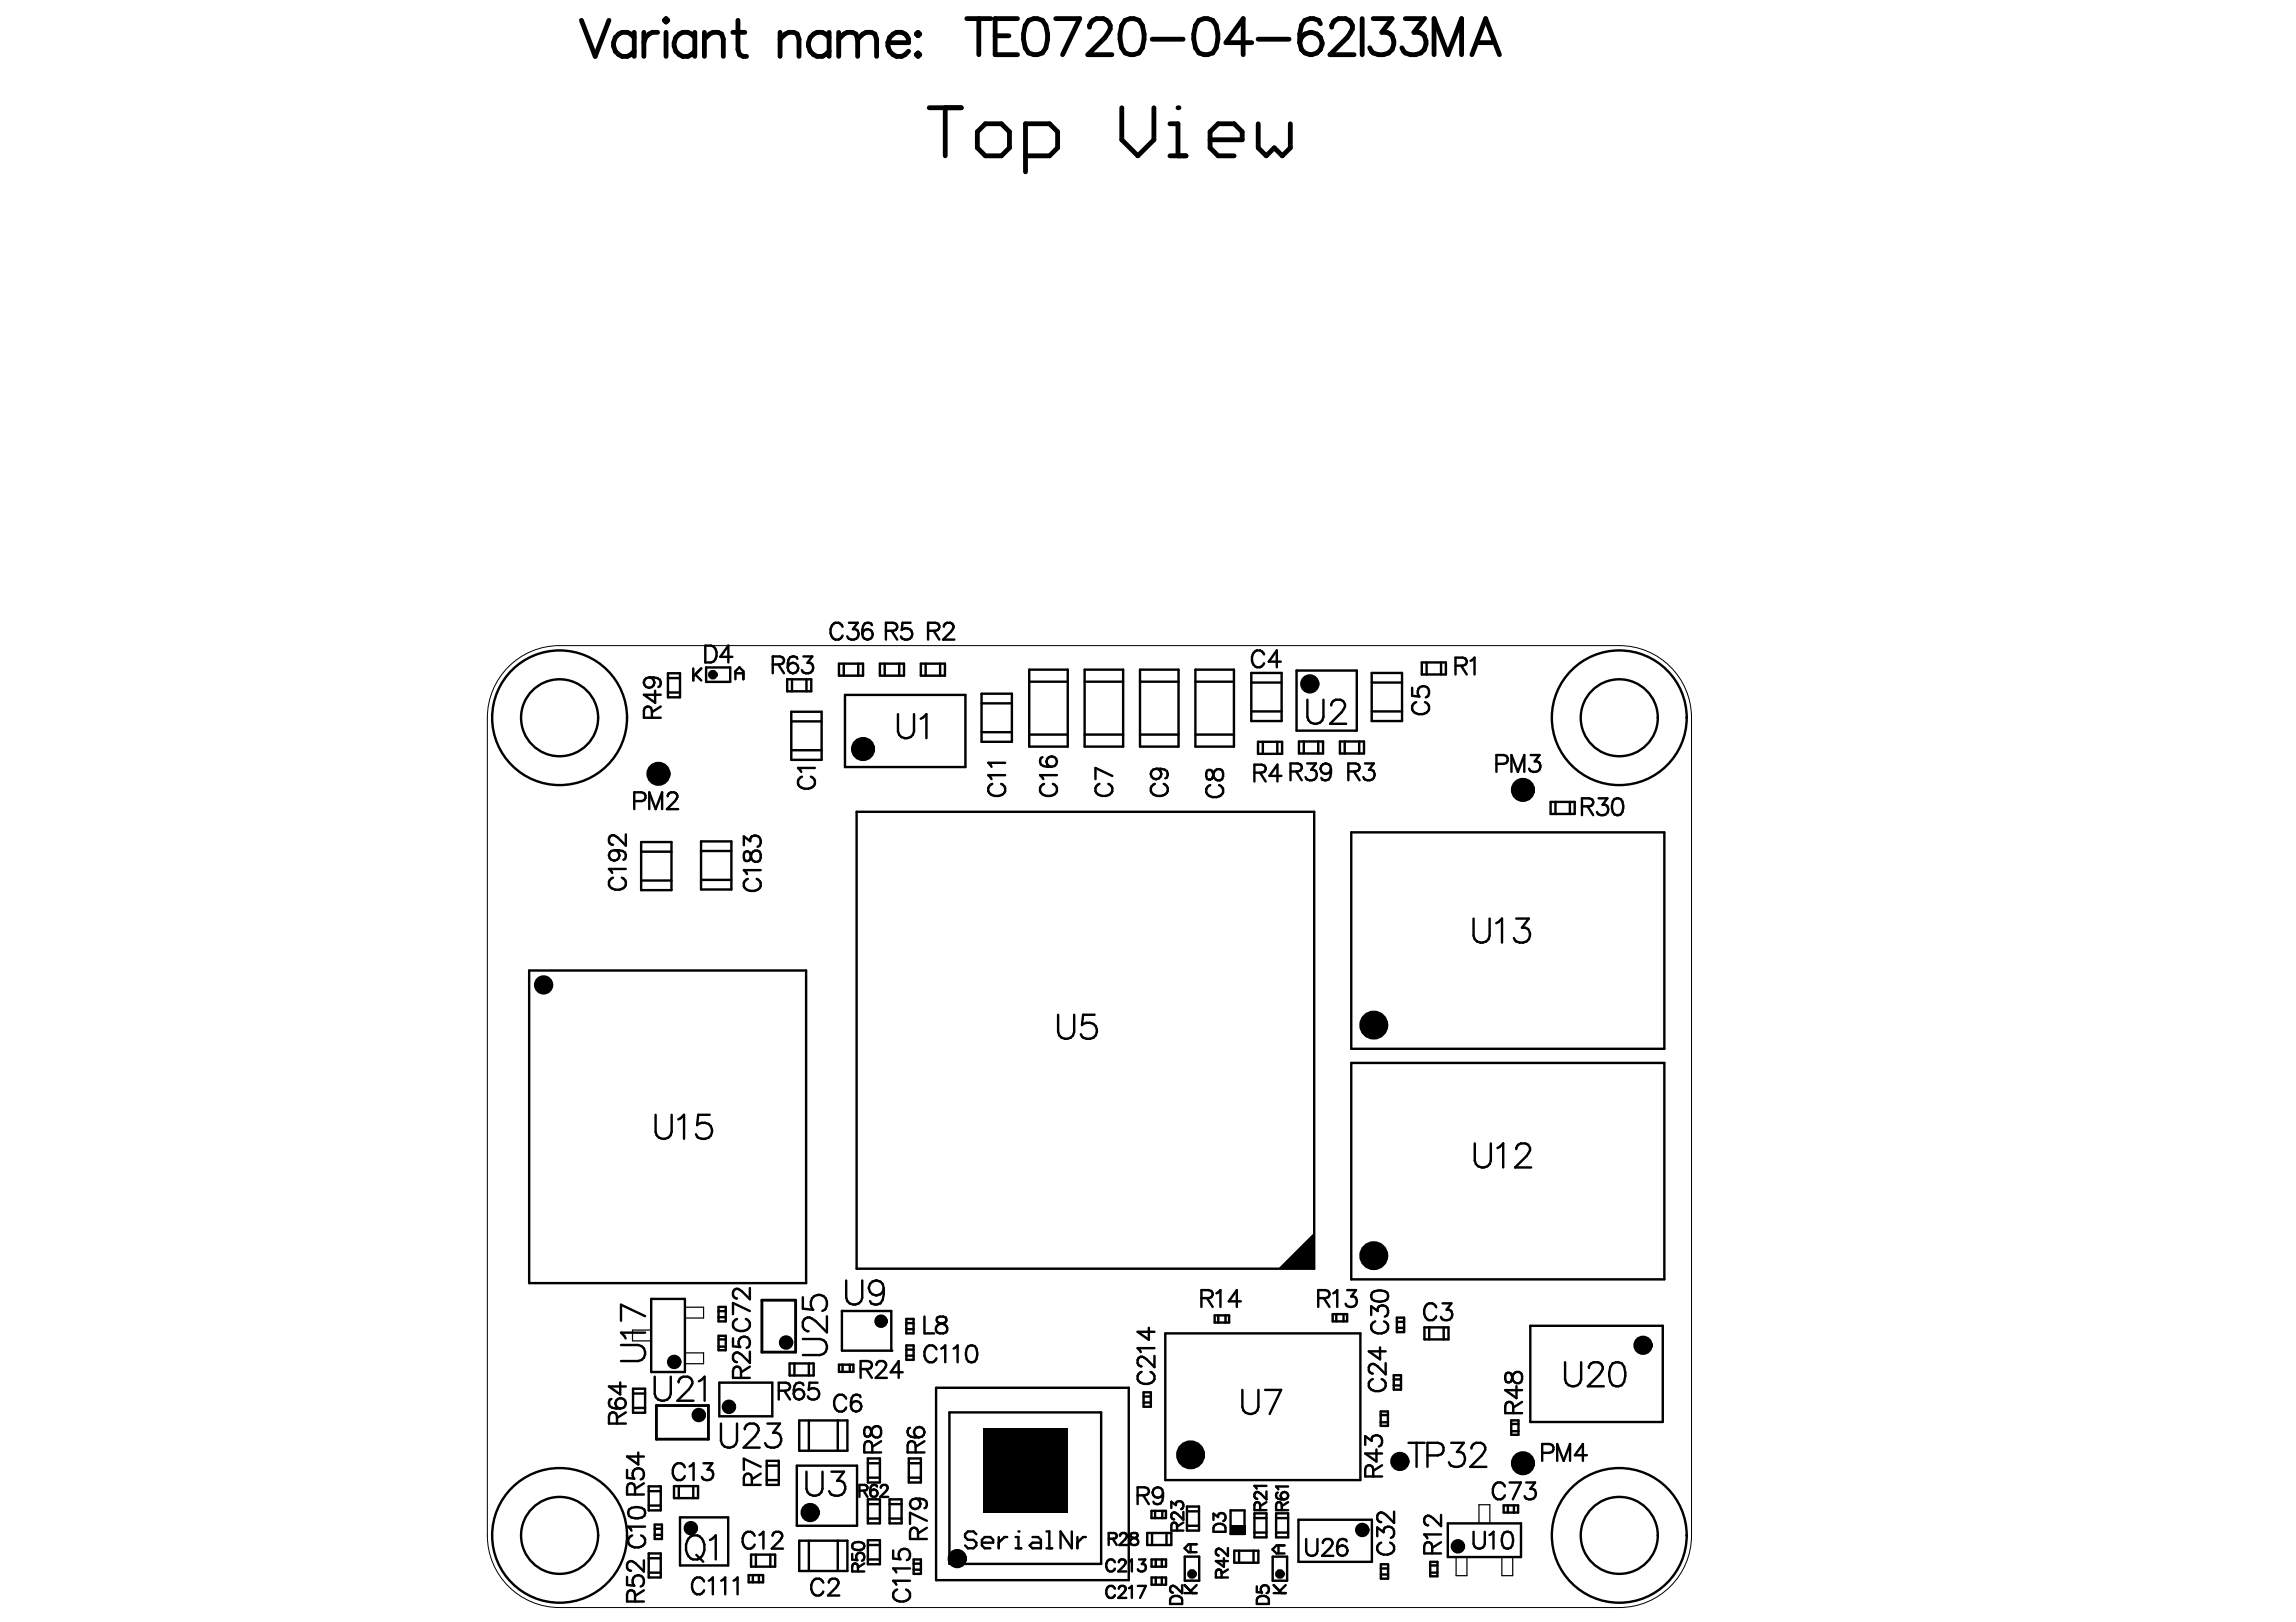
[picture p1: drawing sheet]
<svg xmlns="http://www.w3.org/2000/svg" width="297mm" height="210mm" viewBox="0 0 297 210" stroke-linecap="round" stroke-linejoin="round" font-family="sans-serif">
<g fill="#000">
<path d="M165.3 164.2l4.7-4.7v4.7zM127.2 184.8h10.9v10.9h-10.9z"/>
<circle cx="152.4" cy="13.9" r=".31"/>
<circle cx="108.9" cy="169.7" r=".16"/>
<circle cx="115.3" cy="174.8" r=".16"/>
<circle cx="131.8" cy="198.2" r=".16"/>
</g>
<g fill="none" stroke="#000" stroke-width=".31">
<path d="M84 87.7l1.1 .1a.63 .63 0 0 1 .4 .5 .63 .63 0 0 1-.3 .6M84.3 92.9v-.9l-.1-.4a.51 .51 0 0 0-.8 0l-.1 .4v.9h2.2M84.8 89.4v1.5l-1.5-1h2.2M85.5 91.4l-1.2 .8M86.4 87.1h1.6v3.1h-1.6zM86.4 87.8h1.6M86.4 89.6h1.6M89.7 86.5v1.6M89.9 87.3l.8 .8M90.7 86.5l-1 1M91.2 83.5h.8a1.16 1.16 0 0 1 .7 1.1 1.16 1.16 0 0 1-.7 1.1h-.8zM91.4 86.4h3.1v1.8h-3.1z"/>
<path d="M94.7 85h-1.5l1-1.5v2.2M95.1 87.1h1.1M95.1 87.9v-1l.6-.5 .5 .5v1M100 86h.9l.3-.1a.5 .5 0 0 0 0-.8l-.3-.2h-.9v2.2M100.7 86l.7 1.1M101.8 87.9h3.2v1.6h-3.2zM102.4 92.1h3.9v6.2h-3.9zM102.4 97.1h3.9M102.4 93.4h3.9M102.5 87.9v1.6M103.2 85.3a.64 .64 0 0 0-1-.2l-.2 .3-.1 1M103.9 84.9h1.2l-.6 .9a.7 .7 0 0 1 .7 .8 .7 .7 0 0 1-.9 .5l-.4-.1-.2-.3"/>
<path d="M104.3 87.9v1.6M105.4 99.4h-2.2l.5 .5M108.5 85.9h3.2v1.5h-3.2zM109 81.1a.8 .8 0 0 0-.9-.5 .8 .8 0 0 0-.7 .8 .95 .95 0 0 0 .3 1.1 .95 .95 0 0 0 1 .2l.3-.4M109.2 85.9v1.5M109.3 89.9h15.6v9.4h-15.6zM109.8 80.6h1.2l-.7 .8a.7 .7 0 0 1 .8 .8 .7 .7 0 0 1-1 .6l-.3-.1-.2-.3M111 85.9v1.5M112.8 80.9a.64 .64 0 0 0-.9-.2l-.2 .3-.1 1M113.8 85.9h3.2v1.5h-3.2zM114.5 85.9v1.5M114.6 81.6h.9l.4-.1a.5 .5 0 0 0 0-.8l-.4-.1h-.9v2.2"/>
<path d="M115.3 81.6l.8 1.2M116.2 92.4v2.2a1.05 1.05 0 0 0 1 .9 1.05 1.05 0 0 0 1-.9v-2.2M116.3 85.9v1.5M117.8 80.6h-1l-.1 .9a.77 .77 0 0 1 1.1 0 .77 .77 0 0 1-.1 1.2 .77 .77 0 0 1-1.1-.3M119.1 93l.3-.1 .5-.5v3.1M119.1 85.9h3.1v1.5h-3.1zM119.8 85.9v1.5M120.1 81.6h.9l.3-.1a.5 .5 0 0 0 0-.8l-.3-.1h-.9v2.2M120.8 81.6l.7 1.2M121.6 85.9v1.5M122.1 81.1a.54 .54 0 0 1 .4-.5h.4a.53 .53 0 0 1 .4 .8l-1.3 1.4h1.5M127 89.8h3.9v6.2h-3.9z"/>
<path d="M127 91h3.9M127 94.8h3.9M130 98.7h-2.1l.4 .5M133.2 88.2h4.9M133.2 95.1h4.9M133.2 86.7h4.9v9.9h-4.9zM134.9 98a.64 .64 0 0 0-.2 .9l.3 .2 1 .1M140.3 88.2h5M140.3 95.1h5M140.3 86.7h5v9.9h-5zM147.5 88.2h5M147.5 95.1h5"/>
<path d="M147.5 86.7h5v9.9h-5zM149.6 99.5l1.1 .1a.63 .63 0 0 1 .4 .5 .63 .63 0 0 1-.3 .6M154.7 88.2h4.9M154.7 95.1h4.9M154.7 86.7h4.9v9.9h-4.9zM156.2 99.7a.82 .82 0 0 0 .2 1.2l.4-.1 .1-.2a1 1 0 0 1 .6-1.1 .57 .57 0 0 1 .7 .6v.4a.63 .63 0 0 1-.6 .5 .63 .63 0 0 1-.6-.6l-.1-.4a.44 .44 0 0 0-.7-.3zM161.9 87.1h3.9v6.2h-3.9zM161.9 92.1h3.9M161.9 88.3h3.9M162.3 100h.9l.3-.1a.5 .5 0 0 0 0-.8l-.3-.1h-.9v2.1M162.8 96h3.1v1.6h-3.1zM163 100l.7 1.1"/>
<path d="M163.4 96v1.6M163.5 84.7a.8 .8 0 0 0-.9-.5 .8 .8 0 0 0-.6 .8 1 1 0 0 0 1 1.3l.2-.1 .3-.4M165.2 96v1.6M165.7 85.6h-1.6l1.1-1.4v2.1M167 99.8h.9l.3-.1a.5 .5 0 0 0 0-.8l-.3-.1h-.9v2.2M167.7 99.8l.7 1.2M167.7 86.8h7.8v7.8h-7.8zM168.1 96h3.1v1.5h-3.1zM168.7 96v1.5M169.1 98.8h1.2l-.7 .8a.7 .7 0 0 1 .8 .8 .7 .7 0 0 1-1 .6l-.3-.1-.2-.3M169.1 90.6v2.2a1.05 1.05 0 0 0 1.1 .9 1.05 1.05 0 0 0 1-.9v-2.2M170.5 96v1.5"/>
<path d="M172.2 99.5l-.1 1.1a.63 .63 0 0 1-.5 .4 .63 .63 0 0 1-.7-.3M172.2 91.3a.77 .77 0 0 1 .6-.7h.6a.76 .76 0 0 1 .5 1.1l-.3 .5-1.5 1.5h2.1M173.3 96h3.2v1.5h-3.2zM174 96v1.5M174.4 99.8h1l.3-.1a.5 .5 0 0 0 0-.8l-.3-.1h-1v2.2M175.2 99.8l.7 1.2M175.8 96v1.5M176.6 98.8h1.1l-.6 .8a.7 .7 0 0 1 .7 .8 .7 .7 0 0 1-.9 .6l-.3-.1-.2-.3M177.5 87.1h3.9v6.2h-3.9zM177.5 92.1h3.9M177.5 88.3h3.9M182.7 89v1l.9 .1a.77 .77 0 0 1 0-1.1 .77 .77 0 0 1 1.2 .1 .77 .77 0 0 1-.3 1.2"/>
<path d="M183.2 90.9a.8 .8 0 0 0-.5 .9 .8 .8 0 0 0 .8 .6 1 1 0 0 0 1.4-1l-.1-.2-.4-.3M183.9 85.7h3.2v1.6h-3.2zM184.6 85.7v1.6M186.4 85.7v1.6M188.3 86.1h.9l.3-.1a.5 .5 0 0 0 0-.8l-.3-.1h-.9v2.2M189 86.1l.8 1.2M190.2 85.5l.6-.4v2.2M193.6 98.9h.9a.57 .57 0 0 0 .6-.6 .57 .57 0 0 0-.6-.6h-.9v2.2M195.5 99.9v-2.2l.9 2.2 .8-2.2v2.2M198 97.7h1.2l-.6 .8a.7 .7 0 0 1 .7 .8 .7 .7 0 0 1-1 .6l-.3-.1-.2-.3M79.3 113.6a.8 .8 0 0 0-.5 .9 .8 .8 0 0 0 .8 .6 1 1 0 0 0 1.4-1l-.3-.4-.3-.1M79.5 110l1 .1a.63 .63 0 0 1 .5 .6 .63 .63 0 0 1-.3 .6"/>
<path d="M81 108v1.4l-1.1-1a.66 .66 0 0 0-1-.1l-.1 .2v.4a.54 .54 0 0 0 .5 .4M81 112.5h-2.2l.4 .5M82.1 103.7h.9a.57 .57 0 0 0 .5-.6 .57 .57 0 0 0-.5-.6h-.9v2.2M82.9 109h4v6.2h-4zM83 113.9h3.9M83 110.2h3.9M84 104.7v-2.2l.8 2.2 .9-2.2v2.2M86.4 103.1a.54 .54 0 0 1 .4-.6h.4a.53 .53 0 0 1 .3 .9l-1.2 1.3h1.4M90.7 108.9h3.9v6.2h-3.9zM90.7 110.1h3.9M90.7 113.9h3.9M96.2 109.4v-1.2l.9 .7a.7 .7 0 0 1 .8-.8 .7 .7 0 0 1 .5 1l-.1 .3-.3 .2"/>
<path d="M96.3 110.3a.82 .82 0 0 0 .2 1.1l.5-.1 .1-.2a1 1 0 0 1 .6-1 .57 .57 0 0 1 .7 .5v.4a.63 .63 0 0 1-.7 .6 .63 .63 0 0 1-.5-.7l-.1-.4a.44 .44 0 0 0-.8-.2zM96.8 113.7a.8 .8 0 0 0-.6 .9 .8 .8 0 0 0 .9 .7 1 1 0 0 0 1.3-1l-.3-.5-.2-.1M98.4 112.6h-2.2l.4 .5M103.8 100.5a.8 .8 0 0 0-.6 .9 .8 .8 0 0 0 .9 .7 1 1 0 0 0 1.3-1.1l-.1-.2-.4-.3M110.8 105.1h59.2v59.1h-59.2zM128.4 101.4a.8 .8 0 0 0-.5 1 .8 .8 0 0 0 .8 .6 1 1 0 0 0 1.3-1l-.3-.5-.2-.1M130 100.3h-2.1l.4 .5M135.1 101.4a.8 .8 0 0 0-.5 1 .8 .8 0 0 0 .8 .6 1 1 0 0 0 1.3-1l-.1-.2-.4-.4M136.7 100.3h-2.1l.4 .5M142.2 101.4a.8 .8 0 0 0-.5 1 .8 .8 0 0 0 .9 .6 1 1 0 0 0 1.3-1l-.3-.5-.2-.1M143.9 100.4l-2.2-1v1.4M149.4 101.4a.8 .8 0 0 0-.5 1 .8 .8 0 0 0 .8 .6 1 1 0 0 0 1.4-1l-.3-.5-.3-.1"/>
<path d="M156.6 101.6a.8 .8 0 0 0-.5 .9 .8 .8 0 0 0 .8 .7 1 1 0 0 0 1.3-1.1l-.1-.2-.4-.3M165.8 100.4h-1.6l1.1-1.4v2.1M174.8 107.7h40.5v28h-40.5zM190.6 118.9v2.2a1.05 1.05 0 0 0 1.1 .9 1.05 1.05 0 0 0 1-.9v-2.2M193.6 119.5l.3-.2 .4-.4v3.1M196.2 118.9h1.6l-.9 1.2a.91 .91 0 0 1 1 .4 .91 .91 0 0 1-.1 1 1.13 1.13 0 0 1-1.9-.1M200.6 103.8h3.1v1.5h-3.1zM201.2 103.8v1.5M203.1 103.8v1.5M204.7 104.3h.9l.3-.1a.5 .5 0 0 0 0-.8l-.3-.1h-.9v2.2M205.4 104.3l.7 1.2M206.8 103.3h1.2l-.7 .8a.7 .7 0 0 1 .8 .8 .7 .7 0 0 1-1 .6l-.3-.1-.2-.3"/>
<path d="M208.9 103.4a.71 .71 0 0 1 1 .3 1.8 1.8 0 0 1-.2 1.7 .71 .71 0 0 1-1.1-.3 1.8 1.8 0 0 1 .3-1.7zM68.5 125.6h35.8v40.4h-35.8zM136.9 131.3v2.2a1.05 1.05 0 0 0 1 .9 1.05 1.05 0 0 0 1.1-.9v-2.2M141.6 131.3h-1.5l-.1 1.4a1.11 1.11 0 0 1 1.6-.1 1.11 1.11 0 0 1-.1 1.7 1.14 1.14 0 0 1-1.7-.5M174.8 137.6h40.5v28h-40.5zM84.8 144.3v2.2a1.05 1.05 0 0 0 1.1 .9 1.05 1.05 0 0 0 1-.9v-2.2M87.8 144.9l.3-.2 .4-.4v3.1M91.8 144.3h-1.5l-.1 1.3a1.11 1.11 0 0 1 1.6 0 1.11 1.11 0 0 1-.1 1.6 1.14 1.14 0 0 1-1.7-.4M190.8 148v2.2a1.05 1.05 0 0 0 1 .9 1.05 1.05 0 0 0 1.1-.9v-2.2M193.7 148.6l.3-.2 .5-.4v3.1M196.2 148.7a.77 .77 0 0 1 .6-.7h.6a.76 .76 0 0 1 .4 1.2l-.3 .4-1.5 1.5h2.1M80.2 178.9v1.6l-1.4-1.1h2.2"/>
<path d="M80.3 174.1h2.3a1.05 1.05 0 0 1 .9 1 1.05 1.05 0 0 1-.9 1h-2.3M81.9 179.7h1.6v3.1h-1.6zM83.5 172.5h-3.2l.5 .4 .1 .3M83.5 170.3l-3.2-1.5v2.1M84.2 168.1h4.4v9.5h-4.4zM84.7 178.2v2.2a1.05 1.05 0 0 0 1 .9 1.05 1.05 0 0 0 1.1-.9v-2.2M87.8 178.9a.77 .77 0 0 1 .6-.7h.6a.76 .76 0 0 1 .4 1.1l-.3 .5-1.5 1.5h2.1M90.4 178.7l.3-.1 .5-.4v3.1M93 169.7h.9M93 169.1h.9v1.9h-.9zM93 170.5h.9M93 172.9h.9v1.8h-.9z"/>
<path d="M93 174.3h.9M93 173.3h.9M93.1 178.9h6.8v4.4h-6.8zM94.8 173.2v1l1 .1a.77 .77 0 0 1-.1-1.1 .77 .77 0 0 1 1.2 .1 .77 .77 0 0 1-.3 1.1M95.3 170.7a.8 .8 0 0 0-.5 .9 .8 .8 0 0 0 .9 .6 1 1 0 0 0 1.3-1l-.3-.4-.2-.1M95.9 178.3v-.9l-.1-.3a.51 .51 0 0 0-.9 0l-.1 .3v.9h2.2M97 166.7v1.4l-1-1a.66 .66 0 0 0-1.1-.1l-.1 .2v.4a.54 .54 0 0 0 .5 .4M97 169.7l-2.2-1.1v1.5M97 174.9v1.5l-1-1.1a.66 .66 0 0 0-1.1-.1l-.1 .2v.5a.54 .54 0 0 0 .5 .4M97 176.9l-1.1 .7M100.7 180h1l.3-.1a.5 .5 0 0 0 0-.9l-.3-.1h-1v2.2M101.5 180l.7 1.1"/>
<path d="M102.2 176.4h3.1v1.6h-3.1zM102.8 176.4v1.6M103.9 173.3h2.2a1.05 1.05 0 0 1 .9 1 1.05 1.05 0 0 1-.9 1.1h-2.2M103.9 167.9v1.5l1.3 .1a1.11 1.11 0 0 1 0-1.6 1.11 1.11 0 0 1 1.6 .1 1.13 1.13 0 0 1-.4 1.7M103.9 179.2a.64 .64 0 0 0-.9-.2l-.2 .3-.1 1.1M104.6 176.4v1.6M105.8 178.9h-1.1l-.1 1a.77 .77 0 0 1 1.2-.1 .77 .77 0 0 1-.2 1.2 .77 .77 0 0 1-1.1-.3M107 170.3v2.1l-1.5-1.5-.4-.3a.74 .74 0 0 0-1.2 .5v.6a.77 .77 0 0 0 .7 .6M108.5 176.6h1.9v.9h-1.9zM108.9 169.7h6.4v5.1h-6.4zM109 176.6v.9M109.5 165.7v2.2a1.05 1.05 0 0 0 1 .9 1.05 1.05 0 0 0 1.1-.9v-2.2"/>
<path d="M109.9 176.6v.9M111.3 177.2h1l.3-.1a.5 .5 0 0 0 0-.9l-.3-.1h-1v2.2M112.1 177.2l.7 1.1M113.4 176.7a.54 .54 0 0 1 .4-.6h.4a.53 .53 0 0 1 .3 .9l-1.2 1.3h1.4M114.3 166.7v.8l-.1 .7a1.01 1.01 0 0 1-1.5 .5l-.1-.3M116.8 177.6h-1.6l1.1-1.5v2.2M117.3 170.7h.9v1.9h-.9zM117.3 172h.9M117.3 171.2h.9M117.3 174.1h.9v1.9h-.9zM117.3 174.7h.9M117.3 175.4h.9"/>
<path d="M119.6 170.4v2.2h1.2M121.1 179.6h24.9v24.9h-24.9zM121.2 174.6a.8 .8 0 0 0-1-.5 .8 .8 0 0 0-.6 .8 1 1 0 0 0 1 1.4l.5-.3 .1-.2M121.3 170.5a.44 .44 0 0 0 .2 .7 1 1 0 0 1 1 .6 .57 .57 0 0 1-.5 .8h-.4a.62 .62 0 0 1-.5-.7 .62 .62 0 0 1 .6-.6l.4-.1a.44 .44 0 0 0 .2-.7l-.3-.1zM121.8 174.5l.5-.4v2.2M123.4 174.5l.5-.4v2.2M125.3 174.2a.71 .71 0 0 1 1 .3 1.79 1.79 0 0 1-.2 1.7 .71 .71 0 0 1-1-.3 1.8 1.8 0 0 1 .2-1.7zM147.7 177.5a.8 .8 0 0 0-.5 .9 .8 .8 0 0 0 .8 .7 1 1 0 0 0 1.4-1l-.1-.3-.5-.3M148.6 171.8v1.6l-1.4-1.1h2.2M149.4 175.5v1.4l-1.1-1a.66 .66 0 0 0-1-.1l-.1 .2v.4a.54 .54 0 0 0 .5 .4M149.4 174.5h-2.2l.4 .5M150.8 172.6h25.2v18.9h-25.2z"/>
<path d="M155.4 168h1l.3-.1a.5 .5 0 0 0 0-.8l-.3-.1h-1v2.1M156.2 168l.7 1.1M157.1 170.2h1.9v1h-1.9zM157.4 167.4l.5-.4v2.1M157.6 170.2v1M158.5 170.2v1M160.5 168.4h-1.5l1-1.4v2.1M160.7 179.9v2.2a1.05 1.05 0 0 0 1.1 .9 1.05 1.05 0 0 0 1-.9v-2.2M163.7 179.9h2l-1.4 3.1M170.5 168h1l.3-.1a.5 .5 0 0 0 0-.8l-.3-.1h-1v2.1M171.3 168l.7 1.1M172.4 170.1h1.9v.9h-1.9z"/>
<path d="M172.5 167.4l.5-.4v2.1M172.9 170.1v.9M173.8 170.1v.9M174.3 167h1.1l-.6 .8a.7 .7 0 0 1 .8 .8 .7 .7 0 0 1-1 .5l-.3-.1-.2-.3M177.4 170.2v-1.2l.8 .7a.7 .7 0 0 1 .8-.8 .7 .7 0 0 1 .6 1l-.1 .3-.3 .2M177.5 167.3a1.69 1.69 0 0 1 2 0 .71 .71 0 0 1-.3 1 1.81 1.81 0 0 1-1.7-.2l-.1-.3zM177.6 178.5a.8 .8 0 0 0-.5 .9 .8 .8 0 0 0 .8 .6 1 1 0 0 0 1.4-1l-.1-.2-.5-.3M177.9 171a.8 .8 0 0 0-.5 .9 .8 .8 0 0 0 .8 .7 1 1 0 0 0 1.4-1.1l-.1-.2-.4-.3M178.5 174.4v1.5l-1.4-1h2.2M179.3 176.4v1.5l-1.1-1.1a.66 .66 0 0 0-1-.1l-.1 .2v.4a.54 .54 0 0 0 .5 .5M180.3 178.5h.9M180.3 179.3h.9"/>
<path d="M180.3 178h.9v1.8h-.9zM180.7 171.8h1M180.7 171.1h1M180.7 170.5h1v1.9h-1zM184.3 171.8h3.1v1.5h-3.1zM184.9 171.8v1.5M185.8 169.2a.8 .8 0 0 0-.9-.5 .8 .8 0 0 0-.6 .8 1 1 0 0 0 1 1.3l.2-.1 .3-.4M186.6 168.7h1.2l-.7 .8a.7 .7 0 0 1 .8 .8 .7 .7 0 0 1-1 .5l-.3-.1-.2-.3M186.8 171.8v1.5M194.8 177.8a.82 .82 0 0 0 .2 1.1l.5-.1 .1-.2a1 1 0 0 1 .6-1.1 .57 .57 0 0 1 .7 .6v.4a.63 .63 0 0 1-.7 .5 .63 .63 0 0 1-.5-.6l-.1-.4a.44 .44 0 0 0-.8-.2zM196.2 179.4v1.5l-1.5-1h2.2M198 171.6h17.1v12.4h-17.1z"/>
<path d="M202.5 176.3v2.2a1.05 1.05 0 0 0 1 .9 1.05 1.05 0 0 0 1.1-.9v-2.2M205.6 177a.77 .77 0 0 1 .6-.7h.6a.76 .76 0 0 1 .4 1.2l-.3 .4-1.5 1.5h2.1M208.6 176.4a1.01 1.01 0 0 1 1.5 .5 2.57 2.57 0 0 1-.3 2.4 1.01 1.01 0 0 1-1.5-.5 2.57 2.57 0 0 1 .3-2.4zM79.1 181a.64 .64 0 0 0-.2 1l.3 .2 1 .1M79.8 184.2v-.9l-.1-.3a.5 .5 0 0 0-.8 0l-.1 .3v.9h2.2M81 182.8l-1.2 .7M81.1 190.2v1.1l1 .1a.77 .77 0 0 1-.1-1.2 .77 .77 0 0 1 1.2 .1 .77 .77 0 0 1-.3 1.2M81.4 195.3a1.69 1.69 0 0 1 2 0 .71 .71 0 0 1-.4 1.1 1.8 1.8 0 0 1-1.6-.2l-.1-.3zM81.8 198.7a.8 .8 0 0 0-.5 .9 .8 .8 0 0 0 .8 .7 1 1 0 0 0 1.4-1.1l-.1-.2-.5-.3M81.9 182.2h1.6M81.9 180.3h1.6M82.2 193.4v-.9l-.1-.3a.5 .5 0 0 0-.9 0l-.1 .3v.9h2.2"/>
<path d="M82.6 188v1.5l-1.5-1h2.2M83.3 192l-1.1 .7M83.5 197.6h-2.2l.4 .5M83.9 192.3h1.6v3.2h-1.6zM83.9 193h1.6M83.9 194.8h1.6M84.7 197.8h.9M84.7 198.6h.9M84.7 197.3h.9v1.9h-.9zM87.2 192.3h3.1v1.6h-3.1zM87.8 192.3v1.6M88 196.4h6.2v6.2h-6.2z"/>
<path d="M88.6 189.9a.8 .8 0 0 0-.9-.5 .8 .8 0 0 0-.7 .8 1 1 0 0 0 1.1 1.3l.4-.3 .1-.2M89.1 199.1a1.07 1.07 0 0 1 1-.4 1.07 1.07 0 0 1 .9 .7 1.75 1.75 0 0 1-.8 2.4 1.23 1.23 0 0 1-1.4-1.2v-.7zM89.2 189.8l.5-.4v2.1M89.7 192.3v1.6M91 189.4h1.2l-.7 .8a.7 .7 0 0 1 .8 .8 .7 .7 0 0 1-1 .5l-.3-.1-.2-.3M91.9 199.3l.3-.2 .4-.4v3.1M93.3 184.2v2.2a1.05 1.05 0 0 0 1 .9 1.05 1.05 0 0 0 1-.9v-2.2M96.4 185a.77 .77 0 0 1 .6-.8h.5a.76 .76 0 0 1 .5 1.2l-.3 .5-1.5 1.4h2.1M97.3 192.2v-1l-.1-.3a.5 .5 0 0 0-.9 0l-.1 .3v1h2.2M97.6 198.7a.8 .8 0 0 0-.9-.5 .8 .8 0 0 0-.6 .9 1 1 0 0 0 1 1.3l.4-.3 .1-.2M98.2 198.6l.6-.4v2.2M98.4 189.8l-2.2-1v1.4"/>
<path d="M98.4 190.7l-1.1 .7M99.2 189.7h1.5M99.2 191.5h1.5M99.2 189h1.5v3.2h-1.5zM99.3 184.2h1.6l-.9 1.2a.91 .91 0 0 1 1 .4 .91 .91 0 0 1-.1 1.1 1.13 1.13 0 0 1-1.9-.2M99.9 198.7a.54 .54 0 0 1 .5-.5h.4a.53 .53 0 0 1 .3 .9l-1.3 1.3h1.5M103.1 189.7h7.8v7.8h-7.8zM103.4 183.8h6.2v3.9h-6.2zM103.4 199.4h6.2v3.9h-6.2zM104.3 190.4v2.3a1.05 1.05 0 0 0 1.1 .9 1.05 1.05 0 0 0 1-.9v-2.3M104.6 183.8v3.9M104.6 199.4v3.9"/>
<path d="M107.6 190.4h1.6l-.9 1.2a.91 .91 0 0 1 1 .5 .91 .91 0 0 1-.1 1 1.13 1.13 0 0 1-1.9-.1M108.4 183.8v3.9M108.4 199.4v3.9M109.5 181a.8 .8 0 0 0-.9-.5 .8 .8 0 0 0-.7 .8 1 1 0 0 0 1.1 1.4l.4-.3 .1-.3M110.3 199.8a1.21 1.21 0 0 1 1.4 0 .51 .51 0 0 1-.2 .7 1.29 1.29 0 0 1-1.2-.1v-.3zM111.2 192.9l.9-.1a.36 .36 0 0 0 0-.6h-.9v1.5M111.3 180.8a.64 .64 0 0 0-.9-.2l-.2 .3-.1 1M111.7 192.9l.5 .8M111.9 184.8a.82 .82 0 0 0 .2 1.1l.4-.1 .1-.2a1 1 0 0 1 .7-1 .57 .57 0 0 1 .7 .5v.4a.63 .63 0 0 1-.7 .6 .63 .63 0 0 1-.6-.7l-.1-.4a.44 .44 0 0 0-.7-.2zM112.3 188.7h1.5v3.1h-1.5zM112.3 194h1.5v3.1h-1.5zM112.3 199.3h1.5v3.1h-1.5z"/>
<path d="M112.3 199.9h1.5M112.3 191.2h1.5M112.3 189.4h1.5M112.3 194.6h1.5M112.3 196.5h1.5M112.8 188v-1l-.1-.3a.5 .5 0 0 0-.8 0l-.1 .3v1h2.2M113.5 192.4a.46 .46 0 0 0-.7-.2l-.2 .3v.7M114 192.5l.1-.3h.4a.38 .38 0 0 1 .3 .6l-.9 .9h1M114 186.5l-1.2 .7M115.1 194h1.5v3.1h-1.5zM115.1 194.6h1.5M115.1 196.5h1.5"/>
<path d="M117.6 188.7h1.5v3.1h-1.5zM117.6 191.2h1.5M117.6 189.4h1.5M117.7 184.8a.64 .64 0 0 0-.2 .9l.3 .2 1.1 .1M118.5 188v-1l-.1-.3a.5 .5 0 0 0-.9 0l-.1 .3v1h2.2M118.5 193.9l1 .1a.63 .63 0 0 1 .4 .6 .63 .63 0 0 1-.3 .6M118.8 199.2v-1l-.1-.3a.51 .51 0 0 0-.9 0l-.1 .3v1h2.2M119.6 186.5l-1.1 .7M119.9 196.8l-2.2-1v1.4M119.9 197.7l-1.1 .7M122.8 182.8h19.7v19.6h-19.7zM126.3 198.5l-.4-.3h-.7l-.3 .3v.4l.3 .4h.7l.4 .3v.4l-.4 .4h-.7l-.3-.4"/>
<path d="M127 199.6h1.5v-.3l-.4-.4h-.7l-.4 .4v.7l.4 .4h.7M128.5 189.7v2.2a1.05 1.05 0 0 0 1 .9 1.05 1.05 0 0 0 1.1-.9v-2.2M129.2 198.9v1.5M130.3 198.9h-.4l-.7 .7M131.4 198.9h.4v1.5M131.4 190.3l.3-.2 .5-.4v3.1M133.6 198.9h.7l.4 .4v1.1h-1.1l-.4-.4 .4-.4h1.1M135.4 198.2h.4v2.2M135.6 190.7v.7l-.1 .8a1.01 1.01 0 0 1-1.5 .4l-.2-.3M138.7 198.2v2.2l-1.5-2.2v2.2M139.4 198.9v1.5M140.5 198.9h-.4l-.7 .7"/>
<path d="M143.4 199.1h.9a.36 .36 0 0 0 0-.6l-.9-.1v1.5M144 199.1l.5 .8M144.9 198.8l.1-.3 .5-.1a.38 .38 0 0 1 .2 .6l-.9 .9h1.1M146.4 198.5a.31 .31 0 0 0 .1 .5 .64 .64 0 0 1 .7 .6 .54 .54 0 0 1-.6 .4 .54 .54 0 0 1-.4-.6 .71 .71 0 0 1 .8-.4 .31 .31 0 0 0 .1-.5l-.2-.1zM147.2 193.5h.9l.3-.1a.5 .5 0 0 0 0-.8l-.3-.1h-.9v2.1M147.9 193.5l.7 1.1M147.9 180.2h1v1.8h-1zM147.9 181.5h1M147.9 180.7h1M148.4 198.4h3.1v1.5h-3.1zM149 195.5h1.8v1h-1.8zM149 198.4v1.5"/>
<path d="M149.4 195.5v1M150.4 195.5v1M150.5 193.2l-.1 1a.63 .63 0 0 1-.6 .5 .63 .63 0 0 1-.6-.4M150.9 198.4v1.5M151.5 195.2v-.9l.6 .5a.5 .5 0 0 1 .6-.5 .5 .5 0 0 1 .4 .6l-.1 .3-.2 .1M152.3 198.1l-.1-.9a.36 .36 0 0 0-.6 0l-.1 .9h1.6M153.1 195.7v1l-.7-.8a.47 .47 0 0 0-.8 0l-.1 .4 .2 .2 .2 .1M153.1 197l-.8 .6M153.6 197.5h1.5M153.6 195h1.5v3.1h-1.5zM153.6 195.6h1.5M154 199.8v1.1"/>
<path d="M154.8 199.8h-1l-.5 .6 .5 .5h1M157 196.7v-.8l.6 .4a.5 .5 0 0 1 .6-.5 .5 .5 0 0 1 .3 .7v.2l-.3 .1M157.1 197.5a.87 .87 0 0 1 1.4 .2v.5h-1.5zM159.2 195.5h1.8v3h-1.8zM162.3 196.5h1.5M162.3 198.3h1.5M162.3 195.8h1.5v3.2h-1.5zM163 195.4v-.9a.36 .36 0 0 0-.6 0l-.1 .9h1.5M163.8 193v1l-.7-.7a.47 .47 0 0 0-.7-.1l-.1 .5 .1 .2 .3 .1M163.8 192.3h-1.5l.3 .4M163.8 194.4l-.8 .5M165.1 196.5h1.6"/>
<path d="M165.1 198.3h1.6M165.1 195.8h1.6v3.2h-1.6zM165.3 193.2a.46 .46 0 0 0-.1 .6l.2 .2h.7M165.4 200v1M165.8 195.4v-.9a.36 .36 0 0 0-.6 0l-.1 .9h1.5M166.2 200h-1.1l-.5 .5 .5 .5h1.1M166.6 194.4l-.8 .5M166.6 192.4h-1.5l.3 .3M168 196.7h9.5v5.4h-9.5zM169 199.2v1.5a.73 .73 0 0 0 .7 .6 .73 .73 0 0 0 .7-.6v-1.5M171.1 199.7a.54 .54 0 0 1 .5-.5h.4a.53 .53 0 0 1 .3 .8l-1.3 1.3h1.5M174.2 199.5a.64 .64 0 0 0-.9-.2l-.2 .3-.1 1"/>
<path d="M176.6 187v-1.2l.8 .7a.7 .7 0 0 1 .9-.8 .7 .7 0 0 1 .5 1l-.1 .3-.3 .2M177.7 191.1v-1l-.1-.3a.5 .5 0 0 0-.9 0l-.1 .3v1h2.2M178.1 187.6v1.5l-1.5-1h2.2M178.2 198.8v-1.1l.8 .6a.7 .7 0 0 1 .8-.7 .7 .7 0 0 1 .6 .9l-.1 .3-.4 .2M178.6 182.7h1v1.8h-1zM178.6 183.1h1M178.6 184.1h1M178.7 199.6a.8 .8 0 0 0-.5 .9 .8 .8 0 0 0 .8 .7 1 1 0 0 0 1.4-1.1l-.1-.2-.5-.3M178.8 189.6l-1.1 .7M180.4 195.6v1.5l-1.1-1.1a.66 .66 0 0 0-1-.1l-.1 .2v.5a.54 .54 0 0 0 .5 .4M182.2 186.7h2.1M183.3 186.7v3.1"/>
<path d="M184.7 188.3h1.3a.82 .82 0 0 0 .8-.8 .82 .82 0 0 0-.8-.8h-1.3v3.1M186.4 196v1.5l-1-1a.66 .66 0 0 0-1-.1l-.1 .2v.4a.54 .54 0 0 0 .5 .4M186.4 199.6l-1.1 .7M186.4 198.6h-2.1l.4 .5M187.3 197.1h9.5v4.4h-9.5zM187.7 186.7h1.7l-.9 1.2a.91 .91 0 0 1 1 .4 .91 .91 0 0 1-.1 1.1 1.13 1.13 0 0 1-2-.2M190.4 187.5a.77 .77 0 0 1 .6-.8h.6a.76 .76 0 0 1 .4 1.2l-.3 .4-1.5 1.5h2.1M190.6 198.2v1.6a.73 .73 0 0 0 .8 .6 .73 .73 0 0 0 .7-.6v-1.6M192.7 198.6l.5-.4v2.2M194.5 194.8h1.9v.9h-1.9zM194.6 198.3a.71 .71 0 0 1 1 .3 1.79 1.79 0 0 1-.2 1.7 .71 .71 0 0 1-1-.3 1.8 1.8 0 0 1 .2-1.7zM194.7 192.4a.8 .8 0 0 0-.9-.6 .8 .8 0 0 0-.7 .9 1 1 0 0 0 1.1 1.3l.4-.3 .1-.2"/>
<path d="M195.1 194.8v.9M195.3 191.8h1.5l-1.1 2.2M195.5 183.8h.9v1.9h-.9zM195.5 185.2h.9M195.5 184.3h.9M195.8 182.9v-1l-.1-.3a.51 .51 0 0 0-.9 0l-.1 .3v1h2.2M195.9 194.8v.9M196.9 181.4l-1.1 .7M197.5 191.8h1.1l-.6 .9a.7 .7 0 0 1 .7 .8 .7 .7 0 0 1-.9 .5l-.3-.1-.3-.3M199.5 188h1a.57 .57 0 0 0 .5-.6 .57 .57 0 0 0-.5-.5h-1v2.1M201.5 189v-2.1l.8 2.1 .8-2.1v2.1M205.3 188.3h-1.6l1.1-1.4v2.1"/>
<path d="M81.1 204.1v1l1 .1a.77 .77 0 0 1-.1-1.2 .77 .77 0 0 1 1.2 .2 .77 .77 0 0 1-.3 1.1M82.2 207.3v-1l-.1-.3a.51 .51 0 0 0-.9 0l-.1 .3v1h2.2M83.3 201.9v1.5l-1-1.1a.66 .66 0 0 0-1.1-.1l-.1 .2v.5a.54 .54 0 0 0 .5 .4M83.3 205.8l-1.1 .7M83.9 203.5h1.6M83.9 201h1.6v3.1h-1.6zM83.9 201.7h1.6M90.1 201.2l.9 .9M91.1 204.7a.8 .8 0 0 0-.9-.6 .8 .8 0 0 0-.7 .9 1 1 0 0 0 1.1 1.3l.2-.1 .3-.4M91.7 204.6l.5-.5v2.2M93.3 204.6l.5-.5v2.2M94.9 204.6l.5-.5v2.2"/>
<path d="M96.9 203.8h1.8v1h-1.8zM97.2 201.2h3.1v1.5h-3.1zM97.4 203.8v1M97.8 201.2v1.5M98.2 203.8v1M99.7 201.2v1.5M106.5 204.8a.8 .8 0 0 0-.9-.5 .8 .8 0 0 0-.6 .8 1 1 0 0 0 1 1.4l.2-.1 .3-.4M107.2 204.8a.54 .54 0 0 1 .4-.5h.5a.53 .53 0 0 1 .3 .8l-1.3 1.4h1.5M110.3 201.1v.7l.6 .1a.55 .55 0 0 1 0-.8 .55 .55 0 0 1 .8 .1 .55 .55 0 0 1-.2 .8M111 203.4l-.1-.9a.36 .36 0 0 0-.6 0v.9h1.5M111.8 202.3l-.8 .5M112.3 201.8h1.5"/>
<path d="M115.5 200.6v1.1l1 .1a.77 .77 0 0 1 0-1.2 .77 .77 0 0 1 1.1 .2 .77 .77 0 0 1-.3 1.1M116.1 205.7a.8 .8 0 0 0-.6 .9 .8 .8 0 0 0 .9 .7 1 1 0 0 0 1.3-1.1l-.3-.4-.2-.1M117.7 204.6h-2.2l.5 .5M117.7 203h-2.2l.5 .5M118.2 201.8h.9v1.9h-.9zM118.2 203.1h.9M118.2 202.4h.9M131.4 200.4h.7M135.4 200.4h.7M144.2 202.2a.57 .57 0 0 0-.6-.4 .57 .57 0 0 0-.5 .6 .68 .68 0 0 0 .2 .7 .68 .68 0 0 0 .7 .2l.2-.3M144.2 205.6a.57 .57 0 0 0-.6-.4 .57 .57 0 0 0-.5 .6 .68 .68 0 0 0 .2 .8 .68 .68 0 0 0 .7 .1l.2-.3M144.7 202.2l.2-.3 .4-.1a.38 .38 0 0 1 .3 .6l-.9 1h1"/>
<path d="M144.7 205.6l.2-.3 .4-.1a.38 .38 0 0 1 .3 .6l-.9 1h1M146.1 205.5l.3-.3v1.6M146.1 202.1l.3-.3v1.6M147.2 205.2h1l-.7 1.6M147.4 201.8h.8l-.5 .6a.5 .5 0 0 1 .6 .6 .5 .5 0 0 1-.7 .4l-.2-.1-.2-.2M149 201.8h1.9v.9h-1.9zM149 204.1h1.9v1h-1.9zM149.5 201.8v.9M149.5 204.1v1M150.3 201.8v.9M150.3 204.1v1M151.5 206.8a.87 .87 0 0 1 1.4 .2v.6h-1.5z"/>
<path d="M152.9 205.1v1.1l-.7-.8a.47 .47 0 0 0-.7 0l-.1 .4 .1 .2 .3 .1M153.3 206.2h1.5M153.3 205.1l1 1.1M153.3 201.4h1.8v3.2h-1.8zM154.8 205.1l-.8 .8M158 204.1v-.8a.36 .36 0 0 0-.6 0l-.1 .8h1.6M158.3 201.6v1.2l-1-.8h1.6M158.9 200.3v1.1l-.8-.8a.47 .47 0 0 0-.7 0l-.1 .4 .1 .2 .3 .1M158.9 203.1l-.9 .5M159.7 200.7h3.1v1.5h-3.1zM160.3 200.7v1.5M162.2 200.7v1.5"/>
<path d="M162.6 205.3v.7l.7 .1a.55 .55 0 0 1 0-.8 .55 .55 0 0 1 .8 .1 .55 .55 0 0 1-.2 .8M162.7 206.8a.87 .87 0 0 1 1.5 .2v.6h-1.6zM164.6 201.4h1.9v3.2h-1.9zM164.8 206.2h1.5M164.8 205.1l1 1.1M166.3 205.1l-.7 .8M178.6 202.4h1v1.9h-1zM178.6 203h1M178.6 203.8h1M185 202.1h1v1.9h-1zM185 202.6h1M185 203.5h1"/>
<path d="M185.3 201v-.9l-.1-.3a.51 .51 0 0 0-.8 0l-.1 .3v.9h2.1"/>
<circle cx="72.4" cy="92.9" r="5"/>
<circle cx="72.4" cy="92.9" r="8.7"/>
<circle cx="84" cy="88.3" r=".68"/>
<circle cx="102.6" cy="86.5" r=".68"/>
<circle cx="112.2" cy="82.1" r=".68"/>
<circle cx="136.1" cy="98.6" r=".68"/>
<circle cx="171.5" cy="99.5" r=".68"/>
<circle cx="209.5" cy="92.9" r="5"/>
<circle cx="209.5" cy="92.9" r="8.7"/>
<circle cx="79.5" cy="110.7" r=".68"/>
<circle cx="149.6" cy="100.2" r=".68"/>
<circle cx="113.4" cy="166.7" r=".97"/>
<circle cx="72.4" cy="198.7" r="5"/>
<circle cx="72.4" cy="198.7" r="8.7"/>
<circle cx="80.3" cy="181.6" r=".68"/>
<circle cx="103.4" cy="180.4" r=".68"/>
<circle cx="110.8" cy="182" r=".68"/>
<circle cx="113.1" cy="193.2" r=".48"/>
<circle cx="118.4" cy="194.6" r=".68"/>
<circle cx="118.9" cy="185.3" r=".68"/>
<circle cx="134.7" cy="190.6" r=".97"/>
<circle cx="149.8" cy="193.1" r=".68"/>
<circle cx="166.2" cy="193.6" r=".48"/>
<circle cx="209.5" cy="198.7" r="5"/>
<circle cx="209.5" cy="198.7" r="8.7"/>
<circle cx="173.7" cy="200.7" r=".68"/>
</g>
<path d="M84.2 172.1h-2.4v1.4h2.4M88.6 169.2h2.4v1.4h-2.4M88.6 175.1h2.4v1.4h-2.4M191.3 197.1v-2.4h1.4v2.4M188.4 201.5v2.4h1.4v-2.4M194.3 201.5v2.4h1.4v-2.4" fill="none" stroke="#000" stroke-width=".16"/>
<path d="M98.6 168.3h4.3v6.7h-4.3zM84.9 181.9h6.8v4.3h-6.8z" fill="none" stroke="#000" stroke-width=".37"/>
<path d="M159.1 197.4h2v1.2h-2z" fill-rule="evenodd" fill="#000"/>
<g fill="none" stroke="#000" stroke-width=".62">
<path d="M75.2 2.6l1.8 4.7 1.8-4.7M82.1 4.2v3.1M82.1 4.9a1.46 1.46 0 0 0-1.9-.6 1.46 1.46 0 0 0-.8 1.7 1.44 1.44 0 0 0 1.1 1.3 1.44 1.44 0 0 0 1.6-.7M83.3 4.2v3.1M85.1 4.2a1.5 1.5 0 0 0-1.8 1.3M85.9 2.6l.3-.2 .2 .2-.2 .3zM86.2 4.2v3.1M89.9 4.9a1.46 1.46 0 0 0-1.8-.6 1.46 1.46 0 0 0-.9 1.7 1.44 1.44 0 0 0 1.1 1.3 1.44 1.44 0 0 0 1.6-.7M89.9 4.2v3.1M91.1 5.1l.7-.7 .4-.2h.7l.5 .2 .2 .7v2.2M91.1 4.2v3.1M94.8 4.2h1.6"/>
<path d="M95.5 2.6v3.8l.2 .7 .4 .2h.5M100.9 5.1l.7-.7 .4-.2h.7l.4 .2 .3 .7v2.2M100.9 4.2v3.1M107.3 4.9a1.46 1.46 0 0 0-1.8-.6 1.46 1.46 0 0 0-.9 1.7 1.44 1.44 0 0 0 1.1 1.3 1.44 1.44 0 0 0 1.6-.7M107.3 4.2v3.1M108.5 5.1l.7-.7 .4-.2h.7l.4 .2 .3 .7M108.5 4.2v3.1M111 5.1l.6-.7 .5-.2h.6l.5 .2 .2 .7v2.2M111 5.1v2.2M114.9 5.5a1.47 1.47 0 0 0 .8 1.7 1.47 1.47 0 0 0 1.8-.6M115.1 4.9a1.29 1.29 0 0 1 1.5-.7 1.29 1.29 0 0 1 .9 1.3h-2.6zM118.5 4.4l.3-.2 .2 .2-.2 .2z"/>
<path d="M118.5 7.1l.3-.2 .2 .2-.2 .2zM120.2 13.9h4.2M122.3 13.9v6.3M125.1 2.4h3.1M126.4 17.1l1.1-1.1h2.1l1 1.1v2l-1 1.1h-2.1l-1.1-1.1zM126.6 2.4v4.7M128.7 4.6h1.8M131.6 2.4h-2.9v4.7h2.9M133.1 2.6l.7-.2h.4l.7 .2 .4 .7 .2 1.1v.7l-.2 1.1-.4 .7-.7 .2h-.4l-.7-.2-.5-.7-.2-1.1v-.7l.2-1.1zM136.6 2.4h3.1l-2.2 4.7M141 3.5a1.16 1.16 0 0 1 .9-1.1h.8a1.14 1.14 0 0 1 .7 1.8l-.4 .7-2.3 2.2h3.2M145.1 13.9v4.2l2.1 2.1 2.1-2.1v-4.2"/>
<path d="M145.6 2.6l.6-.2h.5l.6 .2 .5 .7 .2 1.1v.7l-.2 1.1-.5 .7-.6 .2h-.5l-.6-.2-.5-.7-.2-1.1v-.7l.2-1.1zM149.1 5.1h4M151.4 16h1v4.2M155.1 2.6l.7-.2h.4l.7 .2 .4 .7 .3 1.1v.7l-.3 1.1-.4 .7-.7 .2h-.4l-.7-.2-.4-.7-.3-1.1v-.7l.3-1.1zM156.6 18.1h4.1v-1l-1-1.1h-2.1l-1 1.1v2l1 1.1h2.1M161.9 5.5h-3.3l2.2-3.1v4.7M162.8 5.1h4M162.8 16v3.1l1 1.1 1.1-1.1 1 1.1 1-1.1v-3.1M170.8 3.1l-.2-.5-.7-.2h-.4l-.7 .2-.4 .7-.2 1.1v1.1M172.3 3.5a1.16 1.16 0 0 1 .9-1.1h.9a1.14 1.14 0 0 1 .6 1.8l-.4 .7-2.2 2.2h3.1M176.2 2.4v4.7M177.7 2.4h2.4l-1.3 1.8a1.27 1.27 0 0 1 1.5 1.5 1.73 1.73 0 0 1-2.9 .9l-.2-.4"/>
<path d="M181.8 2.4h2.5l-1.4 1.8a1.27 1.27 0 0 1 1.6 1.5 1.73 1.73 0 0 1-2.9 .9l-.2-.4M185.5 7.1v-4.7l1.8 4.7 1.8-4.7v4.7M190.4 7.1l1.8-4.7 1.8 4.7M191.1 5.5h2.2M132.7 20.2h3.1l1-1.1v-2l-1-1.1h-3.1v6.2M151.4 20.2h2"/>
<circle cx="169.6" cy="5.6" r="1.45"/>
<circle cx="92.2" cy="87.3" r=".31"/>
<circle cx="154.2" cy="203.7" r=".31"/>
<circle cx="165.6" cy="203.7" r=".31"/>
</g>
<g fill="none" stroke="#000" stroke-width=".93">
<circle cx="87.2" cy="176.2" r=".47"/>
<circle cx="101.7" cy="173.7" r=".47"/>
<circle cx="89.4" cy="197.8" r=".47"/>
<circle cx="90.4" cy="183.1" r=".47"/>
<circle cx="94.3" cy="182.1" r=".47"/>
<circle cx="176.2" cy="198" r=".47"/>
<circle cx="188.6" cy="200.1" r=".47"/>
</g>
<g fill="none" stroke="#000" stroke-width="1.6">
<circle cx="111.7" cy="96.9" r=".78"/>
<circle cx="85.2" cy="100.1" r=".78"/>
<circle cx="197" cy="102.2" r=".78"/>
<circle cx="197" cy="189.4" r=".78"/>
</g>
<g fill="none" stroke="#000" stroke-width="1.2">
<circle cx="169.5" cy="88.5" r=".62"/>
<circle cx="70.3" cy="127.5" r=".62"/>
<circle cx="212.6" cy="174.1" r=".62"/>
<circle cx="104.8" cy="195.7" r=".62"/>
<circle cx="181.1" cy="189.1" r=".62"/>
<circle cx="123.8" cy="201.7" r=".62"/>
</g>
<g fill="none" stroke="#000" stroke-width="1.9">
<circle cx="177.7" cy="132.7" r=".93"/>
<circle cx="177.7" cy="162.5" r=".93"/>
<circle cx="154" cy="188.3" r=".93"/>
</g>
<circle cx="114" cy="171" r=".44" fill="none" stroke="#000" stroke-width=".87"/>
<path d="M65.4 86.7a9.3 9.3 0 0 1 7-3.2h137.1a9.3 9.3 0 0 1 9.3 9.4v105.8a9.3 9.3 0 0 1-9.3 9.3h-137.1a9.3 9.3 0 0 1-9.4-9.3v-105.8a9.3 9.3 0 0 1 2.4-6.2z" fill="none" stroke="#000" stroke-width=".13"/>
</svg>
